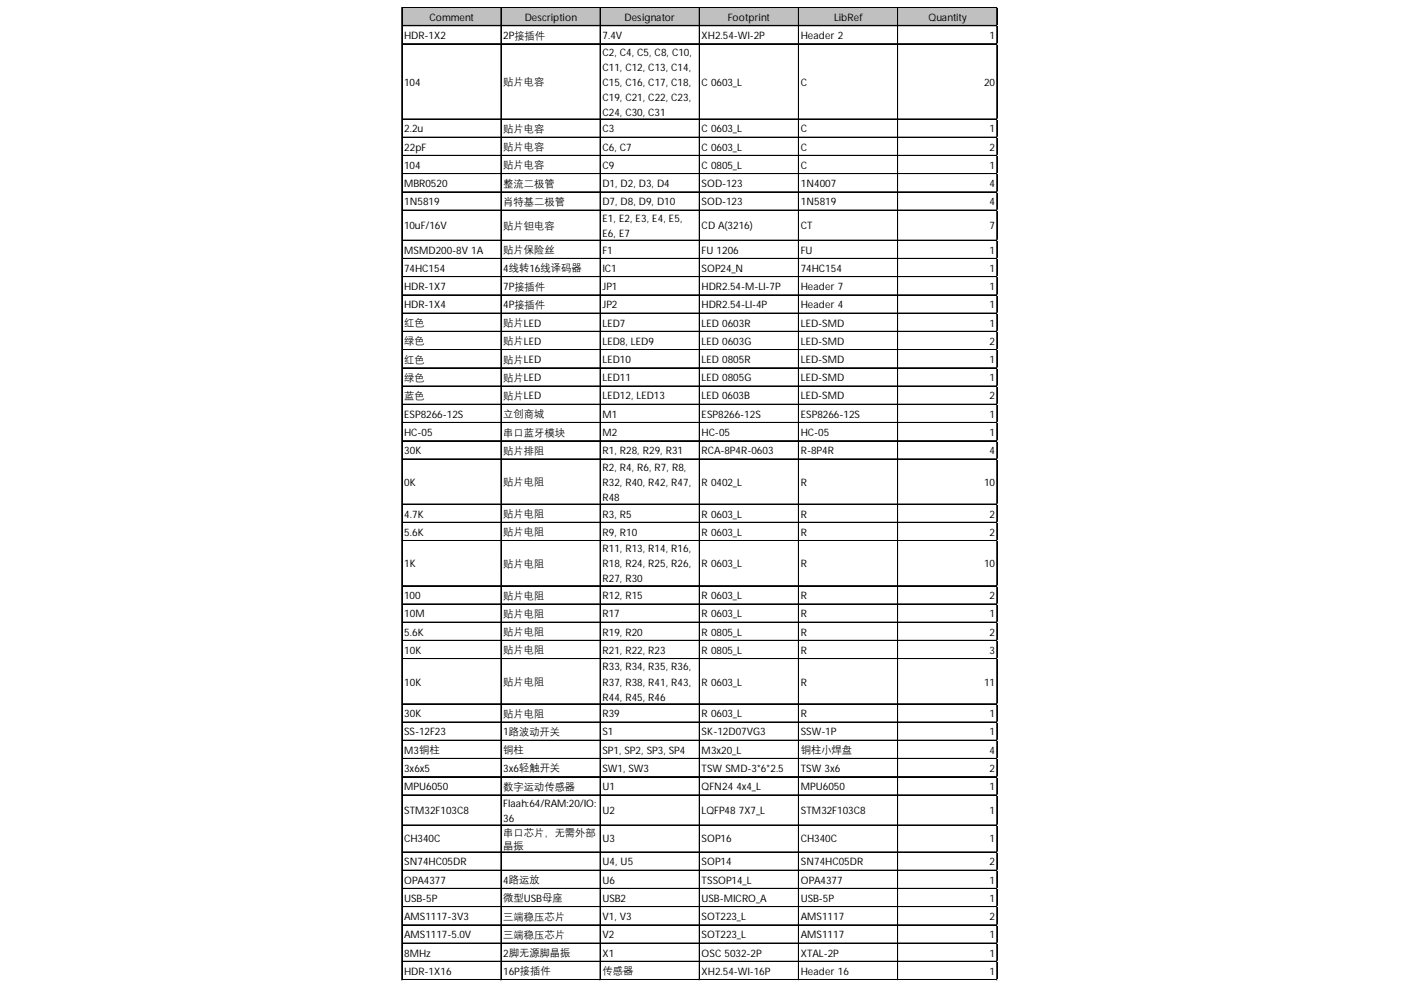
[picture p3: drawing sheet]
<svg xmlns="http://www.w3.org/2000/svg" width="297mm" height="210mm" viewBox="0 0 297 210" stroke-linecap="round" stroke-linejoin="round" font-family="sans-serif">
<defs><g id="words">
<g font-size="2.2">
<text x="91.1" y="4.4">Comment</text>
<text x="111.2" y="4.4">Description</text>
<text x="132.4" y="4.4">Designator</text>
<text x="154.3" y="4.4">Footprint</text>
<text x="176.8" y="4.4">LibRef</text>
<text x="196.9" y="4.4">Quantity</text>
<text x="85.7" y="8.2">HDR-1X2</text>
<text x="106.7" y="8.2">2P接插件</text>
<text x="127.7" y="8.2">7.4V</text>
<text x="127.7" y="11.8">C2, C4, C5, C8, C10,</text>
<text x="148.8" y="8.2">XH2.54-WI-2P</text>
<text x="169.8" y="8.2">Header 2</text>
<text x="209.8" y="8.2">1</text>
<text x="127.7" y="15">C11, C12, C13, C14,</text>
<text x="85.7" y="18.2">104</text>
<text x="106.7" y="18.1">贴片电容</text>
<text x="127.7" y="18.2">C15, C16, C17, C18,</text>
<text x="127.7" y="21.4">C19, C21, C22, C23,</text>
<text x="148.8" y="18.2">C 0603_L</text>
<text x="169.8" y="18.2">C</text>
<text x="208.6" y="18.2">20</text>
<text x="85.7" y="28.1">2.2u</text>
<text x="106.7" y="28">贴片电容</text>
<text x="127.7" y="24.5">C24, C30, C31</text>
<text x="127.7" y="28.1">C3</text>
<text x="148.8" y="28.1">C 0603_L</text>
<text x="169.8" y="28.1">C</text>
<text x="209.8" y="28.1">1</text>
<text x="85.7" y="31.9">22pF</text>
<text x="85.7" y="35.8">104</text>
<text x="106.7" y="31.9">贴片电容</text>
<text x="106.7" y="35.7">贴片电容</text>
<text x="127.7" y="31.9">C6, C7</text>
<text x="127.7" y="35.8">C9</text>
<text x="148.8" y="31.9">C 0603_L</text>
<text x="148.8" y="35.8">C 0805_L</text>
<text x="169.8" y="31.9">C</text>
<text x="169.8" y="35.8">C</text>
<text x="209.8" y="31.9">2</text>
<text x="209.8" y="35.8">1</text>
<text x="85.7" y="39.7">MBR0520</text>
<text x="106.7" y="39.6">整流二极管</text>
<text x="127.7" y="39.7">D1, D2, D3, D4</text>
<text x="148.8" y="39.7">SOD-123</text>
<text x="169.8" y="39.7">1N4007</text>
<text x="209.8" y="39.7">4</text>
<text x="85.7" y="43.5">1N5819</text>
<text x="106.7" y="43.4">肖特基二极管</text>
<text x="127.7" y="43.5">D7, D8, D9, D10</text>
<text x="127.7" y="47.1">E1, E2, E3, E4, E5,</text>
<text x="148.8" y="43.5">SOD-123</text>
<text x="169.8" y="43.5">1N5819</text>
<text x="209.8" y="43.5">4</text>
<text x="85.7" y="48.6">10uF/16V</text>
<text x="85.7" y="53.8">MSMD200-8V 1A</text>
<text x="106.7" y="48.5">贴片钽电容</text>
<text x="106.7" y="53.7">贴片保险丝</text>
<text x="127.7" y="50.3">E6, E7</text>
<text x="127.7" y="53.8">F1</text>
<text x="148.8" y="48.6">CD A(3216)</text>
<text x="148.8" y="53.8">FU 1206</text>
<text x="169.8" y="48.6">CT</text>
<text x="169.8" y="53.8">FU</text>
<text x="209.8" y="48.6">7</text>
<text x="209.8" y="53.8">1</text>
<text x="85.7" y="57.6">74HC154</text>
<text x="106.7" y="57.6">4线转16线译码器</text>
<text x="127.7" y="57.6">IC1</text>
<text x="148.8" y="57.6">SOP24_N</text>
<text x="169.8" y="57.6">74HC154</text>
<text x="209.8" y="57.6">1</text>
<text x="85.7" y="61.5">HDR-1X7</text>
<text x="85.7" y="65.4">HDR-1X4</text>
<text x="106.7" y="61.5">7P接插件</text>
<text x="106.7" y="65.4">4P接插件</text>
<text x="127.7" y="61.5">JP1</text>
<text x="127.7" y="65.4">JP2</text>
<text x="148.8" y="61.5">HDR2.54-M-LI-7P</text>
<text x="148.8" y="65.4">HDR2.54-LI-4P</text>
<text x="169.8" y="61.5">Header 7</text>
<text x="169.8" y="65.4">Header 4</text>
<text x="209.8" y="61.5">1</text>
<text x="209.8" y="65.4">1</text>
<text x="85.7" y="69.2">红色</text>
<text x="106.7" y="69.2">贴片LED</text>
<text x="127.7" y="69.2">LED7</text>
<text x="148.8" y="69.2">LED 0603R</text>
<text x="169.8" y="69.2">LED-SMD</text>
<text x="209.8" y="69.2">1</text>
<text x="85.7" y="73">绿色</text>
<text x="85.7" y="76.9">红色</text>
<text x="106.7" y="73">贴片LED</text>
<text x="106.7" y="76.9">贴片LED</text>
<text x="127.7" y="73.1">LED8, LED9</text>
<text x="127.7" y="77">LED10</text>
<text x="148.8" y="73.1">LED 0603G</text>
<text x="148.8" y="77">LED 0805R</text>
<text x="169.8" y="73.1">LED-SMD</text>
<text x="169.8" y="77">LED-SMD</text>
<text x="209.8" y="73.1">2</text>
<text x="209.8" y="77">1</text>
<text x="85.7" y="80.7">绿色</text>
<text x="106.7" y="80.7">贴片LED</text>
<text x="127.7" y="80.8">LED11</text>
<text x="148.8" y="80.8">LED 0805G</text>
<text x="169.8" y="80.8">LED-SMD</text>
<text x="209.8" y="80.8">1</text>
<text x="85.7" y="84.6">蓝色</text>
<text x="85.7" y="88.6">ESP8266-12S</text>
<text x="106.7" y="84.6">贴片LED</text>
<text x="106.7" y="88.5">立创商城</text>
<text x="127.7" y="84.7">LED12, LED13</text>
<text x="127.7" y="88.6">M1</text>
<text x="148.8" y="84.7">LED 0603B</text>
<text x="148.8" y="88.6">ESP8266-12S</text>
<text x="169.8" y="84.7">LED-SMD</text>
<text x="169.8" y="88.6">ESP8266-12S</text>
<text x="209.8" y="84.7">2</text>
<text x="209.8" y="88.6">1</text>
<text x="85.7" y="92.4">HC-05</text>
<text x="106.7" y="92.3">串口蓝牙模块</text>
<text x="127.7" y="92.4">M2</text>
<text x="148.8" y="92.4">HC-05</text>
<text x="169.8" y="92.4">HC-05</text>
<text x="209.8" y="92.4">1</text>
<text x="85.7" y="96.3">30K</text>
<text x="106.7" y="96.2">贴片排阻</text>
<text x="127.7" y="96.3">R1, R28, R29, R31</text>
<text x="127.7" y="99.8">R2, R4, R6, R7, R8,</text>
<text x="148.8" y="96.3">RCA-8P4R-0603</text>
<text x="169.8" y="96.3">R-8P4R</text>
<text x="209.8" y="96.3">4</text>
<text x="85.7" y="103">0K</text>
<text x="106.7" y="102.9">贴片电阻</text>
<text x="127.7" y="103">R32, R40, R42, R47,</text>
<text x="127.7" y="106.2">R48</text>
<text x="148.8" y="103">R 0402_L</text>
<text x="169.8" y="103">R</text>
<text x="208.6" y="103">10</text>
<text x="85.7" y="109.7">4.7K</text>
<text x="85.7" y="113.6">5.6K</text>
<text x="106.7" y="109.6">贴片电阻</text>
<text x="106.7" y="113.5">贴片电阻</text>
<text x="127.7" y="109.7">R3, R5</text>
<text x="127.7" y="113.6">R9, R10</text>
<text x="148.8" y="109.7">R 0603_L</text>
<text x="148.8" y="113.6">R 0603_L</text>
<text x="169.8" y="109.7">R</text>
<text x="169.8" y="113.6">R</text>
<text x="209.8" y="109.7">2</text>
<text x="209.8" y="113.6">2</text>
<text x="127.7" y="117.1">R11, R13, R14, R16,</text>
<text x="85.7" y="120.3">1K</text>
<text x="106.7" y="120.2">贴片电阻</text>
<text x="127.7" y="120.3">R18, R24, R25, R26,</text>
<text x="127.7" y="123.5">R27, R30</text>
<text x="148.8" y="120.3">R 0603_L</text>
<text x="169.8" y="120.3">R</text>
<text x="208.6" y="120.3">10</text>
<text x="85.7" y="127">100</text>
<text x="85.7" y="130.9">10M</text>
<text x="106.7" y="126.9">贴片电阻</text>
<text x="106.7" y="130.8">贴片电阻</text>
<text x="127.7" y="127">R12, R15</text>
<text x="127.7" y="130.9">R17</text>
<text x="148.8" y="127">R 0603_L</text>
<text x="148.8" y="130.9">R 0603_L</text>
<text x="169.8" y="127">R</text>
<text x="169.8" y="130.9">R</text>
<text x="209.8" y="127">2</text>
<text x="209.8" y="130.9">1</text>
<text x="85.7" y="134.8">5.6K</text>
<text x="106.7" y="134.7">贴片电阻</text>
<text x="127.7" y="134.8">R19, R20</text>
<text x="148.8" y="134.8">R 0805_L</text>
<text x="169.8" y="134.8">R</text>
<text x="209.8" y="134.8">2</text>
<text x="85.7" y="138.6">10K</text>
<text x="106.7" y="138.5">贴片电阻</text>
<text x="127.7" y="138.6">R21, R22, R23</text>
<text x="127.7" y="142.2">R33, R34, R35, R36,</text>
<text x="148.8" y="138.6">R 0805_L</text>
<text x="169.8" y="138.6">R</text>
<text x="209.8" y="138.6">3</text>
<text x="85.7" y="145.3">10K</text>
<text x="106.7" y="145.3">贴片电阻</text>
<text x="127.7" y="145.3">R37, R38, R41, R43,</text>
<text x="127.7" y="148.5">R44, R45, R46</text>
<text x="148.8" y="145.3">R 0603_L</text>
<text x="169.8" y="145.3">R</text>
<text x="208.6" y="145.3">11</text>
<text x="85.7" y="152.1">30K</text>
<text x="85.7" y="155.9">SS-12F23</text>
<text x="106.7" y="152">贴片电阻</text>
<text x="106.7" y="155.9">1路波动开关</text>
<text x="127.7" y="152.1">R39</text>
<text x="127.7" y="155.9">S1</text>
<text x="148.8" y="152.1">R 0603_L</text>
<text x="148.8" y="155.9">SK-12D07VG3</text>
<text x="169.8" y="152.1">R</text>
<text x="169.8" y="155.9">SSW-1P</text>
<text x="209.8" y="152.1">1</text>
<text x="209.8" y="155.9">1</text>
<text x="85.7" y="159.8">M3铜柱</text>
<text x="106.7" y="159.7">铜柱</text>
<text x="127.7" y="159.8">SP1, SP2, SP3, SP4</text>
<text x="148.8" y="159.8">M3x20_L</text>
<text x="169.8" y="159.7">铜柱小焊盘</text>
<text x="209.8" y="159.8">4</text>
<text x="85.7" y="163.7">3x6x5</text>
<text x="85.7" y="167.5">MPU6050</text>
<text x="106.7" y="163.7">3x6轻触开关</text>
<text x="106.7" y="167.4">数字运动传感器</text>
<text x="127.7" y="163.7">SW1, SW3</text>
<text x="127.7" y="167.5">U1</text>
<text x="148.8" y="163.7">TSW SMD-3*6*2.5</text>
<text x="148.8" y="167.5">QFN24 4x4_L</text>
<text x="169.8" y="163.7">TSW 3x6</text>
<text x="169.8" y="167.5">MPU6050</text>
<text x="209.8" y="163.7">2</text>
<text x="209.8" y="167.5">1</text>
<text x="85.7" y="172.6">STM32F103C8</text>
<text x="106.7" y="171">Flaah:64/RAM:20/IO:</text>
<text x="127.7" y="172.6">U2</text>
<text x="148.8" y="172.6">LQFP48 7X7_L</text>
<text x="169.8" y="172.6">STM32F103C8</text>
<text x="209.8" y="172.6">1</text>
<text x="85.7" y="178.6">CH340C</text>
<text x="106.7" y="174.2">36</text>
<text x="106.7" y="177.2">串口芯片，无需外部</text>
<text x="127.7" y="178.6">U3</text>
<text x="148.8" y="178.6">SOP16</text>
<text x="169.8" y="178.6">CH340C</text>
<text x="209.8" y="178.6">1</text>
<text x="85.7" y="183.5">SN74HC05DR</text>
<text x="106.7" y="180">晶振</text>
<text x="127.7" y="183.5">U4, U5</text>
<text x="148.8" y="183.5">SOP14</text>
<text x="169.8" y="183.5">SN74HC05DR</text>
<text x="209.8" y="183.5">2</text>
<text x="85.7" y="187.3">OPA4377</text>
<text x="85.7" y="191.2">USB-5P</text>
<text x="106.7" y="187.3">4路运放</text>
<text x="106.7" y="191.1">微型USB母座</text>
<text x="127.7" y="187.3">U6</text>
<text x="127.7" y="191.2">USB2</text>
<text x="148.8" y="187.3">TSSOP14_L</text>
<text x="148.8" y="191.2">USB-MICRO_A</text>
<text x="169.8" y="187.3">OPA4377</text>
<text x="169.8" y="191.2">USB-5P</text>
<text x="209.8" y="187.3">1</text>
<text x="209.8" y="191.2">1</text>
<text x="85.7" y="195.1">AMS1117-3V3</text>
<text x="106.7" y="195">三端稳压芯片</text>
<text x="127.7" y="195.1">V1, V3</text>
<text x="148.8" y="195.1">SOT223_L</text>
<text x="169.8" y="195.1">AMS1117</text>
<text x="209.8" y="195.1">2</text>
<text x="85.7" y="198.9">AMS1117-5.0V</text>
<text x="85.7" y="202.8">8MHz</text>
<text x="106.7" y="198.9">三端稳压芯片</text>
<text x="106.7" y="202.8">2脚无源脚晶振</text>
<text x="127.7" y="198.9">V2</text>
<text x="127.7" y="202.8">X1</text>
<text x="148.8" y="198.9">SOT223_L</text>
<text x="148.8" y="202.8">OSC 5032-2P</text>
<text x="169.8" y="198.9">AMS1117</text>
<text x="169.8" y="202.8">XTAL-2P</text>
<text x="209.8" y="198.9">1</text>
<text x="209.8" y="202.8">1</text>
<text x="85.7" y="206.7">HDR-1X16</text>
<text x="106.7" y="206.7">16P接插件</text>
<text x="127.7" y="206.6">传感器</text>
<text x="148.8" y="206.7">XH2.54-WI-16P</text>
<text x="169.8" y="206.7">Header 16</text>
<text x="209.8" y="206.7">1</text>
</g>
</g></defs>
<path d="M85.3 1.6h126.2v4h-126.2z" fill="#c0c0c0"/>
<g fill="none" stroke="#000" stroke-width=".21">
<path d="M85.2 1.5v206.3M85.3 1.5v206.3M85.3 1.5h126.2M85.3 1.6h126.2M85.3 5.4h126.2M85.3 5.5h126.2M85.3 9.3h126.2M106.2 1.7v206.1M106.3 1.7v206.1M127.2 1.7v206.1M127.3 1.7v206.1M148.3 1.7v206.1"/>
<path d="M169.3 1.7v206.1M169.4 1.7v206.1M190.3 1.7v206.1M190.4 1.7v206.1M211.3 1.7v206.1M211.4 1.7v206.1M85.3 25.2h126.2M85.3 25.3h126.2M85.3 29.1h126.2M85.3 29.2h126.2M85.3 32.9h126.2M85.3 33h126.2"/>
<path d="M85.3 36.8h126.2M85.3 36.9h126.2M85.3 40.7h126.2M85.3 40.8h126.2M85.3 44.5h126.2M85.3 44.6h126.2M85.3 50.9h126.2M85.3 51h126.2M85.3 54.8h126.2M85.3 54.9h126.2M85.3 58.6h126.2M85.3 58.7h126.2"/>
<path d="M85.3 62.5h126.2M85.3 62.6h126.2M85.3 66.4h126.2M85.3 66.5h126.2M85.3 70.2h126.2M85.3 70.3h126.2M85.3 74.1h126.2M85.3 74.2h126.2M85.3 78h126.2M85.3 78.1h126.2M85.3 81.8h126.2M85.3 81.9h126.2"/>
<path d="M85.3 85.7h126.2M85.3 85.8h126.2M85.3 89.6h126.2M85.3 93.4h126.2M85.3 93.5h126.2M85.3 97.3h126.2M85.3 97.4h126.2M85.3 106.9h126.2M85.3 110.7h126.2M85.3 110.8h126.2M85.3 114.6h126.2M85.3 114.7h126.2"/>
<path d="M85.3 124.2h126.2M85.3 124.3h126.2M85.3 128h126.2M85.3 128.1h126.2M85.3 131.9h126.2M85.3 132h126.2M85.3 135.8h126.2M85.3 139.6h126.2M85.3 139.7h126.2M85.3 149.2h126.2M85.3 149.3h126.2M85.3 153.1h126.2"/>
<path d="M85.3 153.2h126.2M85.3 156.9h126.2M85.3 157h126.2M85.3 160.8h126.2M85.3 160.9h126.2M85.3 164.7h126.2M85.3 168.5h126.2M85.3 168.6h126.2M85.3 174.9h126.2M85.3 175h126.2M85.3 180.6h126.2M85.3 180.7h126.2"/>
<path d="M85.3 184.5h126.2M85.3 184.6h126.2M85.3 188.3h126.2M85.3 188.4h126.2M85.3 192.2h126.2M85.3 192.3h126.2M85.3 196.1h126.2M85.3 196.2h126.2M85.3 199.9h126.2M85.3 200h126.2M85.3 203.8h126.2M85.3 203.9h126.2"/>
<path d="M85.3 207.7h126.2M85.3 207.8h126.2"/>
</g>
<path d="M85.2 207.8v.1" fill="none" stroke="#d4d4d4" stroke-width=".21"/>
<path d="M85.2 207.8l.1 .1z" fill="#d4d4d4"/>
<path d="M106.2 207.8v.1" fill="none" stroke="#d4d4d4" stroke-width=".21"/>
<path d="M106.2 207.8l.2 .1z" fill="#d4d4d4"/>
<path d="M127.2 207.8v.1" fill="none" stroke="#d4d4d4" stroke-width=".21"/>
<path d="M127.2 207.8l.2 .1z" fill="#d4d4d4"/>
<path d="M148.3 207.8v.1" fill="none" stroke="#d4d4d4" stroke-width=".21"/>
<path d="M148.3 207.8l.1 .1z" fill="#d4d4d4"/>
<path d="M169.3 207.8v.1" fill="none" stroke="#d4d4d4" stroke-width=".21"/>
<path d="M169.3 207.8l.1 .1z" fill="#d4d4d4"/>
<path d="M190.3 207.8v.1" fill="none" stroke="#d4d4d4" stroke-width=".21"/>
<path d="M190.3 207.8l.2 .1z" fill="#d4d4d4"/>
<path d="M211.3 207.8v.1" fill="none" stroke="#d4d4d4" stroke-width=".21"/>
<path d="M211.3 207.8l.2 .1z" fill="#d4d4d4"/>
<path d="M211.5 1.5h.1" fill="none" stroke="#d4d4d4" stroke-width=".21"/>
<path d="M211.5 1.5v.2z" fill="#d4d4d4"/>
<path d="M211.5 5.4h.1" fill="none" stroke="#d4d4d4" stroke-width=".21"/>
<path d="M211.5 5.4v.2z" fill="#d4d4d4"/>
<path d="M211.5 9.3h.1" fill="none" stroke="#d4d4d4" stroke-width=".21"/>
<path d="M211.5 9.3v.1z" fill="#d4d4d4"/>
<path d="M211.5 25.2h.1" fill="none" stroke="#d4d4d4" stroke-width=".21"/>
<path d="M211.5 25.2v.2z" fill="#d4d4d4"/>
<path d="M211.5 29.1h.1" fill="none" stroke="#d4d4d4" stroke-width=".21"/>
<path d="M211.5 29.1v.1z" fill="#d4d4d4"/>
<path d="M211.5 32.9h.1" fill="none" stroke="#d4d4d4" stroke-width=".21"/>
<path d="M211.5 32.9v.2z" fill="#d4d4d4"/>
<path d="M211.5 36.8h.1" fill="none" stroke="#d4d4d4" stroke-width=".21"/>
<path d="M211.5 36.8v.2z" fill="#d4d4d4"/>
<path d="M211.5 40.7h.1" fill="none" stroke="#d4d4d4" stroke-width=".21"/>
<path d="M211.5 40.7v.1z" fill="#d4d4d4"/>
<path d="M211.5 44.5h.1" fill="none" stroke="#d4d4d4" stroke-width=".21"/>
<path d="M211.5 44.5v.2z" fill="#d4d4d4"/>
<path d="M211.5 50.9h.1" fill="none" stroke="#d4d4d4" stroke-width=".21"/>
<path d="M211.5 50.9v.2z" fill="#d4d4d4"/>
<path d="M211.5 54.8h.1" fill="none" stroke="#d4d4d4" stroke-width=".21"/>
<path d="M211.5 54.8v.1z" fill="#d4d4d4"/>
<path d="M211.5 58.6h.1" fill="none" stroke="#d4d4d4" stroke-width=".21"/>
<path d="M211.5 58.6v.2z" fill="#d4d4d4"/>
<path d="M211.5 62.5h.1" fill="none" stroke="#d4d4d4" stroke-width=".21"/>
<path d="M211.5 62.5v.2z" fill="#d4d4d4"/>
<path d="M211.5 66.4h.1" fill="none" stroke="#d4d4d4" stroke-width=".21"/>
<path d="M211.5 66.4v.1z" fill="#d4d4d4"/>
<path d="M211.5 70.2h.1" fill="none" stroke="#d4d4d4" stroke-width=".21"/>
<path d="M211.5 70.2v.2z" fill="#d4d4d4"/>
<path d="M211.5 74.1h.1" fill="none" stroke="#d4d4d4" stroke-width=".21"/>
<path d="M211.5 74.1v.2z" fill="#d4d4d4"/>
<path d="M211.5 78h.1" fill="none" stroke="#d4d4d4" stroke-width=".21"/>
<path d="M211.5 78v.1z" fill="#d4d4d4"/>
<path d="M211.5 81.8h.1" fill="none" stroke="#d4d4d4" stroke-width=".21"/>
<path d="M211.5 81.8v.2z" fill="#d4d4d4"/>
<path d="M211.5 85.7h.1" fill="none" stroke="#d4d4d4" stroke-width=".21"/>
<path d="M211.5 85.7v.2z" fill="#d4d4d4"/>
<path d="M211.5 89.6h.1" fill="none" stroke="#d4d4d4" stroke-width=".21"/>
<path d="M211.5 89.6v.1z" fill="#d4d4d4"/>
<path d="M211.5 93.4h.1" fill="none" stroke="#d4d4d4" stroke-width=".21"/>
<path d="M211.5 93.4v.2z" fill="#d4d4d4"/>
<path d="M211.5 97.3h.1" fill="none" stroke="#d4d4d4" stroke-width=".21"/>
<path d="M211.5 97.3v.2z" fill="#d4d4d4"/>
<path d="M211.5 106.9h.1" fill="none" stroke="#d4d4d4" stroke-width=".21"/>
<path d="M211.5 106.9v.1z" fill="#d4d4d4"/>
<path d="M211.5 110.7h.1" fill="none" stroke="#d4d4d4" stroke-width=".21"/>
<path d="M211.5 110.7v.2z" fill="#d4d4d4"/>
<path d="M211.5 114.6h.1" fill="none" stroke="#d4d4d4" stroke-width=".21"/>
<path d="M211.5 114.6v.2z" fill="#d4d4d4"/>
<path d="M211.5 124.2h.1" fill="none" stroke="#d4d4d4" stroke-width=".21"/>
<path d="M211.5 124.2v.1z" fill="#d4d4d4"/>
<path d="M211.5 128h.1" fill="none" stroke="#d4d4d4" stroke-width=".21"/>
<path d="M211.5 128v.2z" fill="#d4d4d4"/>
<path d="M211.5 131.9h.1" fill="none" stroke="#d4d4d4" stroke-width=".21"/>
<path d="M211.5 131.9v.2z" fill="#d4d4d4"/>
<path d="M211.5 135.8h.1" fill="none" stroke="#d4d4d4" stroke-width=".21"/>
<path d="M211.5 135.8v.1z" fill="#d4d4d4"/>
<path d="M211.5 139.6h.1" fill="none" stroke="#d4d4d4" stroke-width=".21"/>
<path d="M211.5 139.6v.2z" fill="#d4d4d4"/>
<path d="M211.5 149.2h.1" fill="none" stroke="#d4d4d4" stroke-width=".21"/>
<path d="M211.5 149.2v.2z" fill="#d4d4d4"/>
<path d="M211.5 153.1h.1" fill="none" stroke="#d4d4d4" stroke-width=".21"/>
<path d="M211.5 153.1v.1z" fill="#d4d4d4"/>
<path d="M211.5 156.9h.1" fill="none" stroke="#d4d4d4" stroke-width=".21"/>
<path d="M211.5 156.9v.2z" fill="#d4d4d4"/>
<path d="M211.5 160.8h.1" fill="none" stroke="#d4d4d4" stroke-width=".21"/>
<path d="M211.5 160.8v.2z" fill="#d4d4d4"/>
<path d="M211.5 164.7h.1" fill="none" stroke="#d4d4d4" stroke-width=".21"/>
<path d="M211.5 164.7v.1z" fill="#d4d4d4"/>
<path d="M211.5 168.5h.1" fill="none" stroke="#d4d4d4" stroke-width=".21"/>
<path d="M211.5 168.5v.2z" fill="#d4d4d4"/>
<path d="M211.5 174.9h.1" fill="none" stroke="#d4d4d4" stroke-width=".21"/>
<path d="M211.5 174.9v.2z" fill="#d4d4d4"/>
<path d="M211.5 180.6h.1" fill="none" stroke="#d4d4d4" stroke-width=".21"/>
<path d="M211.5 180.6v.2z" fill="#d4d4d4"/>
<path d="M211.5 184.5h.1" fill="none" stroke="#d4d4d4" stroke-width=".21"/>
<path d="M211.5 184.5v.2z" fill="#d4d4d4"/>
<path d="M211.5 188.3h.1" fill="none" stroke="#d4d4d4" stroke-width=".21"/>
<path d="M211.5 188.3v.2z" fill="#d4d4d4"/>
<path d="M211.5 192.2h.1" fill="none" stroke="#d4d4d4" stroke-width=".21"/>
<path d="M211.5 192.2v.2z" fill="#d4d4d4"/>
<path d="M211.5 196.1h.1" fill="none" stroke="#d4d4d4" stroke-width=".21"/>
<path d="M211.5 196.1v.1z" fill="#d4d4d4"/>
<path d="M211.5 199.9h.1" fill="none" stroke="#d4d4d4" stroke-width=".21"/>
<path d="M211.5 199.9v.2z" fill="#d4d4d4"/>
<path d="M211.5 203.8h.1" fill="none" stroke="#d4d4d4" stroke-width=".21"/>
<path d="M211.5 203.8v.2z" fill="#d4d4d4"/>
<path d="M211.5 207.7h.1" fill="none" stroke="#d4d4d4" stroke-width=".21"/>
<path d="M211.5 207.7v.1z" fill="#d4d4d4"/>
<use href="#words"/>
</svg>
